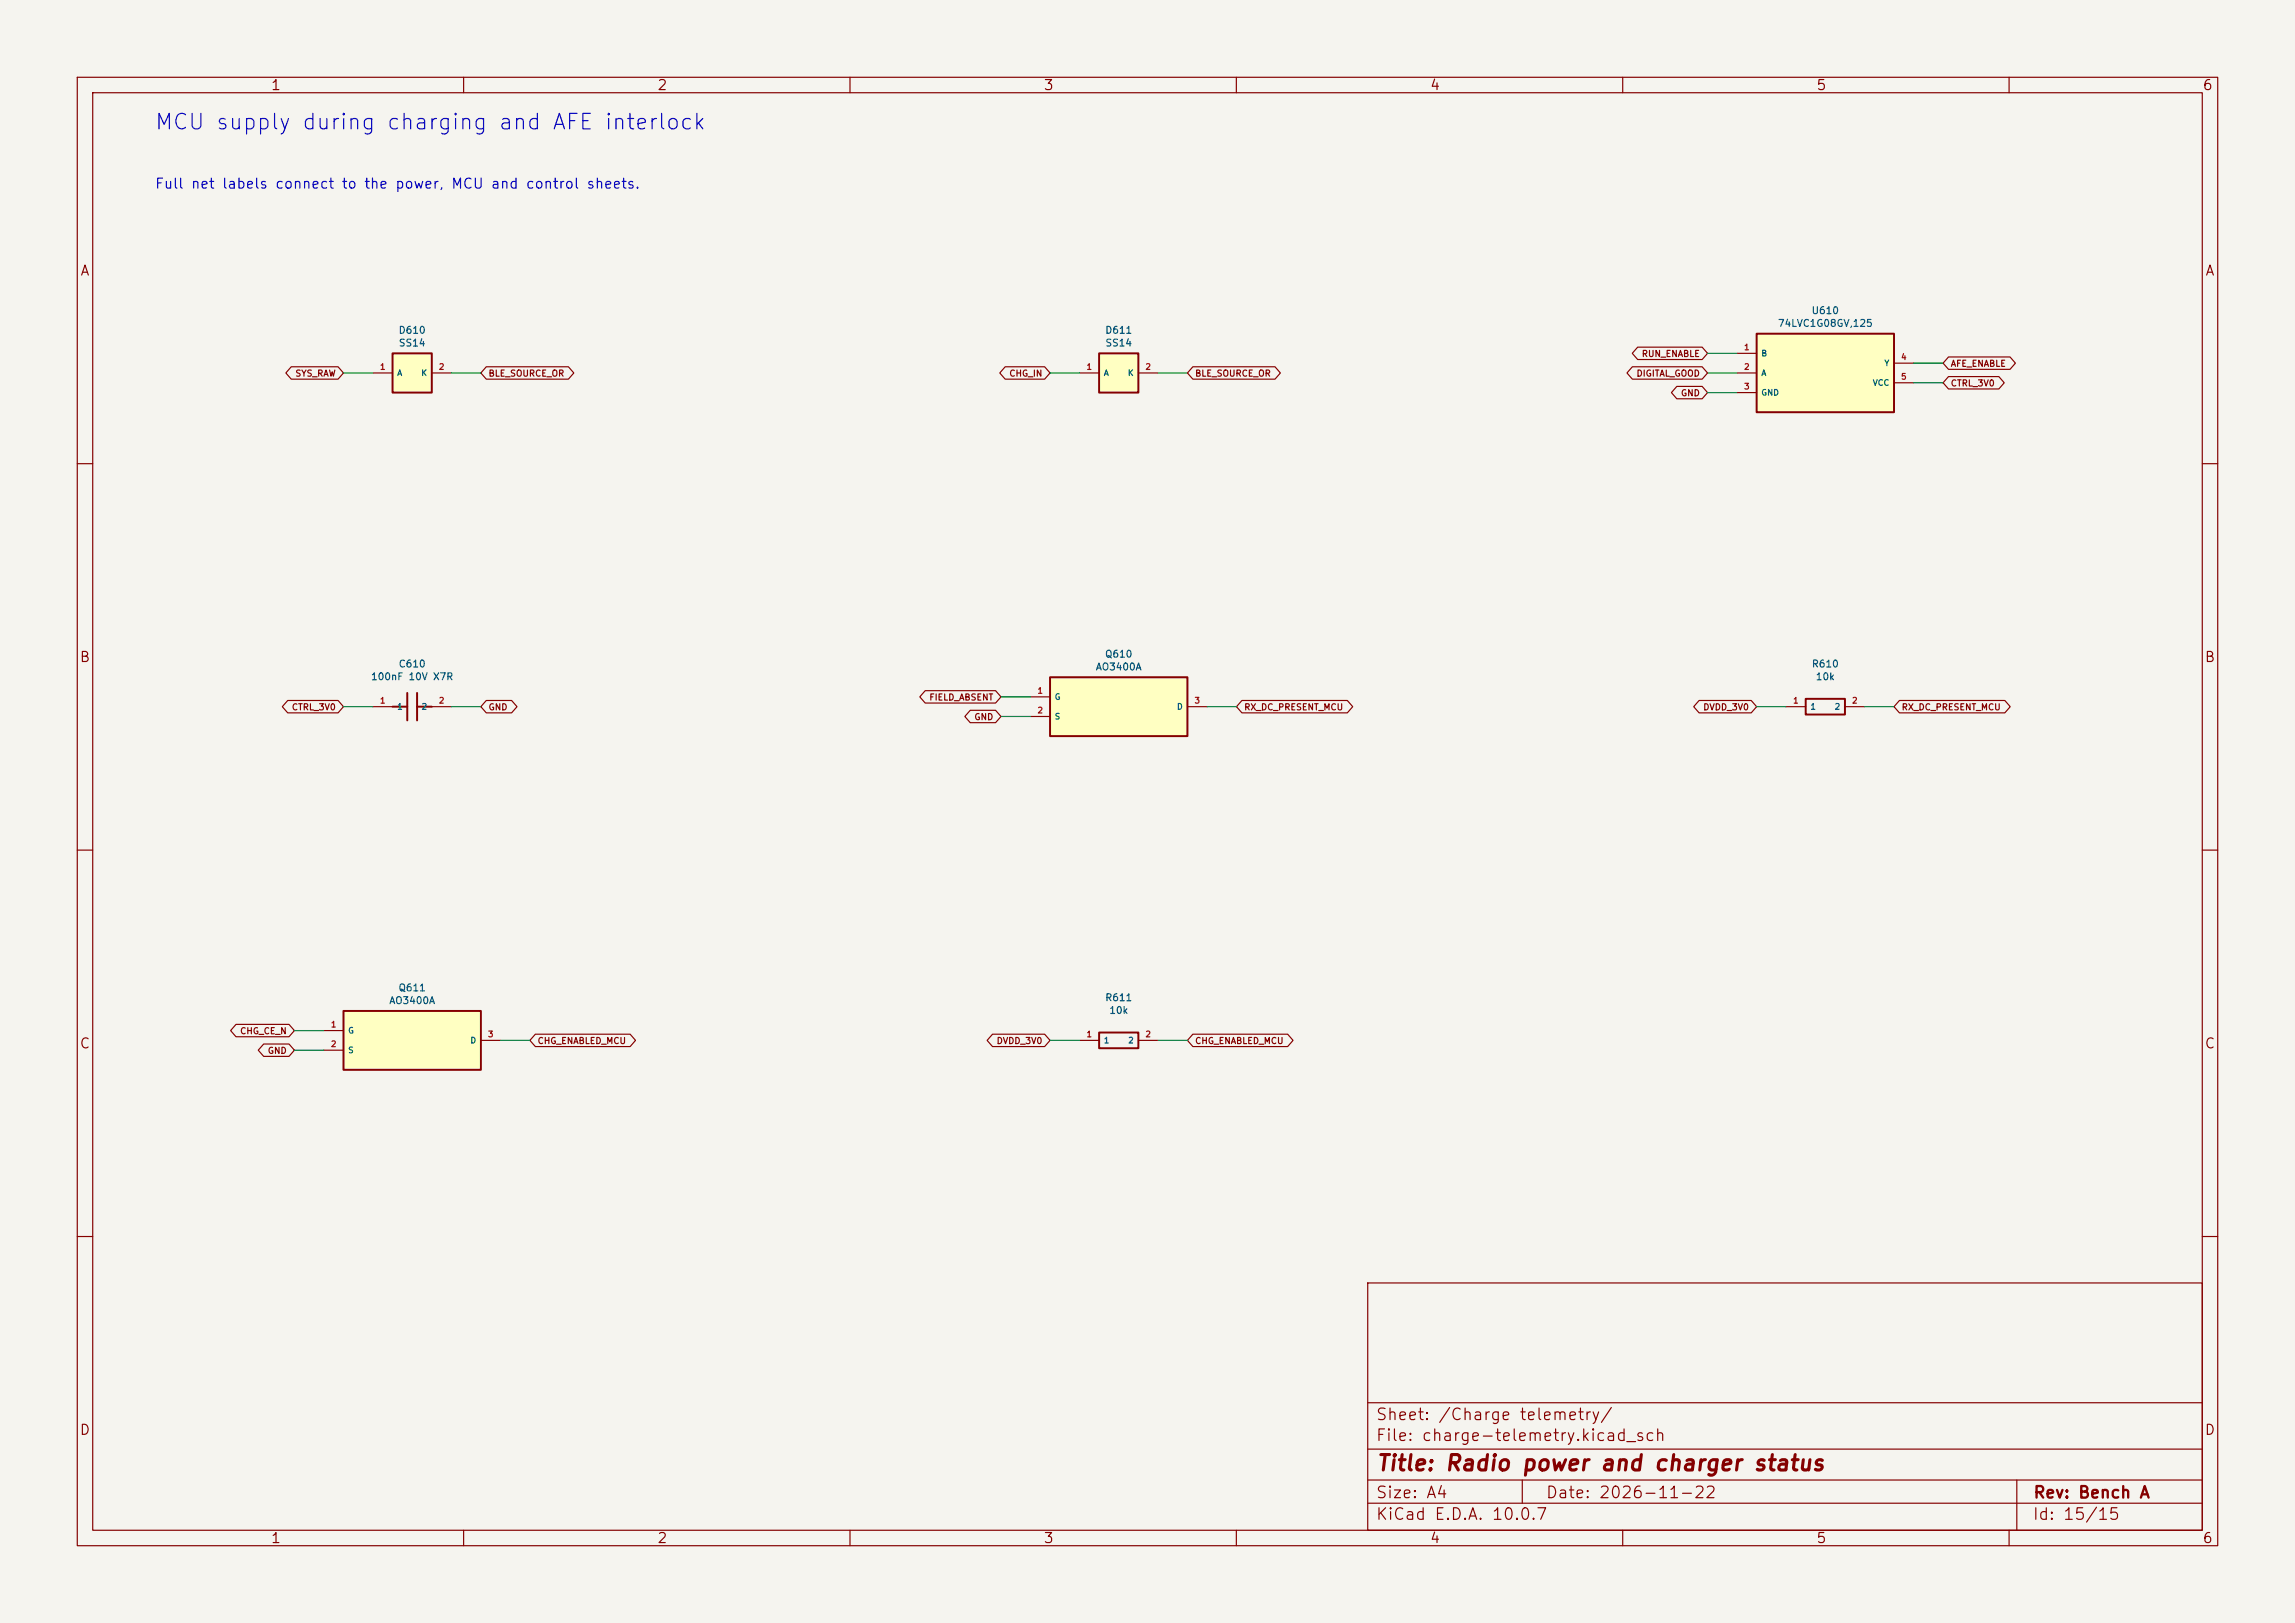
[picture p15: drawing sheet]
<svg xmlns="http://www.w3.org/2000/svg" width="297mm" height="210mm" viewBox="0 0 297 210" stroke-linecap="round" stroke-linejoin="round" font-family="sans-serif">
<defs><g id="words">
<text font-size="2" fill="#0000c2" x="19.9" y="17.3">MCU supply during charging and AFE interlock</text>
<text font-size="2" fill="#840000" x="178" y="190.8">Title: Radio power and charger status</text>
<g font-size="1.5" fill="#840000">
<text x="178" y="184.1">Sheet: /Charge telemetry/</text>
<text x="178" y="186.8">File: charge-telemetry.kicad_sch</text>
<text x="178" y="197">KiCad E.D.A. 10.0.7</text>
<text x="178" y="194.2">Size: A4</text>
<text x="200" y="194.2">Date: 2026-11-22</text>
<text x="263" y="197">Id: 15/15</text>
<text x="263" y="194.2">Rev: Bench A</text>
</g>
<g font-size="1.3" fill="#840000">
<text x="35" y="12">1</text>
<text x="85" y="12">2</text>
<text x="135" y="12">3</text>
<text x="185" y="12">4</text>
<text x="235" y="12">5</text>
<text x="285" y="12">6</text>
<text x="10.3" y="36">A</text>
<text x="285.3" y="36">A</text>
<text x="10.2" y="86">B</text>
<text x="285.2" y="86">B</text>
<text x="10.2" y="136">C</text>
<text x="285.2" y="136">C</text>
<text x="10.2" y="186">D</text>
<text x="285.2" y="186">D</text>
<text x="35" y="200">1</text>
<text x="85" y="200">2</text>
<text x="135" y="200">3</text>
<text x="185" y="200">4</text>
<text x="235" y="200">5</text>
<text x="285" y="200">6</text>
</g>
<text font-size="1.3" fill="#0000c2" x="20" y="24.7">Full net labels connect to the power, MCU and control sheets.</text>
<g font-size=".9" fill="#006464">
<text x="234.4" y="40.9">U610</text>
<text x="51.5" y="43.4">D610</text>
<text x="51.5" y="45.1">SS14</text>
<text x="143" y="43.4">D611</text>
<text x="143" y="45.1">SS14</text>
<text x="230" y="42.5">74LVC1G08GV,125</text>
<text x="47.9" y="88.2">100nF 10V X7R</text>
<text x="51.5" y="86.6">C610</text>
<text x="141.7" y="87">AO3400A</text>
<text x="142.9" y="85.3">Q610</text>
<text x="234.4" y="86.6">R610</text>
<text x="234.9" y="88.2">10k</text>
<text x="50.3" y="130.1">AO3400A</text>
<text x="51.5" y="128.5">Q611</text>
<text x="143" y="129.8">R611</text>
<text x="143.5" y="131.4">10k</text>
</g>
<g font-size=".8" fill="#840000">
<text x="212.4" y="46.4">RUN_ENABLE</text>
<text x="252.4" y="47.7">AFE_ENABLE</text>
<text x="38.2" y="48.9">SYS_RAW</text>
<text x="63.2" y="48.9">BLE_SOURCE_OR</text>
<text x="130.5" y="48.9">CHG_IN</text>
<text x="154.6" y="48.9">BLE_SOURCE_OR</text>
<text x="211.7" y="48.9">DIGITAL_GOOD</text>
<text x="217.5" y="51.5">GND</text>
<text x="252.4" y="50.2">CTRL_3V0</text>
<text x="37.7" y="92.1">CTRL_3V0</text>
<text x="63.2" y="92.1">GND</text>
<text x="120.2" y="90.8">FIELD_ABSENT</text>
<text x="126" y="93.4">GND</text>
<text x="160.9" y="92.1">RX_DC_PRESENT_MCU</text>
<text x="220.3" y="92.1">DVDD_3V0</text>
<text x="246" y="92.1">RX_DC_PRESENT_MCU</text>
<text x="31" y="134">CHG_CE_N</text>
<text x="34.6" y="136.6">GND</text>
<text x="69.5" y="135.3">CHG_ENABLED_MCU</text>
<text x="128.9" y="135.3">DVDD_3V0</text>
<text x="154.6" y="135.3">CHG_ENABLED_MCU</text>
</g>
<g font-size=".8" fill="#a90000">
<text x="225.6" y="45.5">1</text>
<text x="245.9" y="46.8">4</text>
<text x="49.1" y="48">1</text>
<text x="56.7" y="48">2</text>
<text x="140.5" y="48">1</text>
<text x="148.2" y="48">2</text>
<text x="225.6" y="48">2</text>
<text x="225.6" y="50.6">3</text>
<text x="245.9" y="49.3">5</text>
<text x="134.2" y="89.9">1</text>
<text x="49.1" y="91.2">1</text>
<text x="56.7" y="91.2">2</text>
<text x="134.2" y="92.5">2</text>
<text x="154.5" y="91.2">3</text>
<text x="232" y="91.2">1</text>
<text x="239.6" y="91.2">2</text>
<text x="42.7" y="133.1">1</text>
<text x="42.7" y="135.7">2</text>
<text x="63.1" y="134.4">3</text>
<text x="140.5" y="134.4">1</text>
<text x="148.2" y="134.4">2</text>
</g>
<g font-size=".8" fill="#006464">
<text x="227.9" y="46.3">B</text>
<text x="243.8" y="47.6">Y</text>
<text x="51.3" y="48.8">A</text>
<text x="54.4" y="48.8">K</text>
<text x="142.8" y="48.8">A</text>
<text x="145.9" y="48.8">K</text>
<text x="227.9" y="48.8">A</text>
<text x="227.9" y="51.4">GND</text>
<text x="242.3" y="50.1">VCC</text>
<text x="51.3" y="92">1</text>
<text x="54.5" y="92">2</text>
<text x="136.4" y="90.7">G</text>
<text x="136.4" y="93.3">S</text>
<text x="152.2" y="92">D</text>
<text x="234.2" y="92">1</text>
<text x="237.4" y="92">2</text>
<text x="45" y="133.9">G</text>
<text x="45" y="136.5">S</text>
<text x="60.8" y="135.2">D</text>
<text x="142.8" y="135.2">1</text>
<text x="145.9" y="135.2">2</text>
</g>
</g></defs>
<path d="M0 0h297v210h-297z" fill="#f5f4ef" stroke="#f5f4ef" stroke-width=".13"/>
<g fill="none" stroke="#840000" stroke-width=".15">
<path d="M10 10h277v190h-277zM12 12h273v186h-273zM60 10v2M110 10v2M160 10v2M210 10v2M260 10v2M10 60h2M285 60h2M10 110h2M285 110h2M10 160h2"/>
<path d="M177 166h108v32h-108zM285 160h2M60 198v2M110 198v2M160 198v2M177 194.5h108M177 191.5h108M177 187.5h108M177 181.5h108M197 191.5v3M210 198v2M260 198v2"/>
<path d="M261 191.5v6.5"/>
</g>
<path d="M50.8 45.7h5.1v5.1h-5.1z" fill="#ffffc2"/>
<path d="M50.8 45.7h5.1v5.1h-5.1zM142.2 133.6h5.1v2h-5.1z" fill="none" stroke="#840000" stroke-width=".25"/>
<path d="M48.3 48.3h2.5M55.9 48.3h2.5M139.7 134.6h2.5M147.3 134.6h2.6" fill="none" stroke="#840000" stroke-width=".15"/>
<path d="M135.9 87.6h17.8v7.7h-17.8z" fill="#ffffc2"/>
<path d="M135.9 87.6h17.8v7.7h-17.8z" fill="none" stroke="#840000" stroke-width=".25"/>
<path d="M133.3 90.2h2.6M133.3 92.7h2.6M153.7 91.4h2.5" fill="none" stroke="#840000" stroke-width=".15"/>
<path d="M44.4 130.8h17.8v7.6h-17.8z" fill="#ffffc2"/>
<path d="M50.8 91.4h1.9M52.7 89.7v3.5M54 91.4h1.9M54 89.7v3.5M44.4 130.8h17.8v7.6h-17.8z" fill="none" stroke="#840000" stroke-width=".25"/>
<path d="M48.3 91.4h2.5M55.9 91.4h2.5M41.9 133.4h2.5M41.9 135.9h2.5M62.2 134.6h2.6" fill="none" stroke="#840000" stroke-width=".15"/>
<path d="M227.3 43.2h17.8v10.1h-17.8z" fill="#ffffc2"/>
<path d="M227.3 43.2h17.8v10.1h-17.8z" fill="none" stroke="#840000" stroke-width=".25"/>
<path d="M224.8 45.7h2.5M224.8 48.3h2.5M224.8 50.8h2.5M245.1 47h2.5M245.1 49.5h2.5" fill="none" stroke="#840000" stroke-width=".15"/>
<path d="M142.2 45.7h5.1v5.1h-5.1z" fill="#ffffc2"/>
<path d="M142.2 45.7h5.1v5.1h-5.1zM233.7 90.4h5.1v2.1h-5.1z" fill="none" stroke="#840000" stroke-width=".25"/>
<g fill="none" stroke="#840000" stroke-width=".15">
<path d="M37.7 47.5h6.1l.6 .8-.6 .8h-6.1l-.7-.8zM62.9 47.5h10.7l.7 .8-.7 .8h-10.7l-.7-.8zM130.1 47.5h5.1l.7 .8-.7 .8h-5.1l-.7-.8zM139.7 48.3h2.5M147.3 48.3h2.6M154.4 47.5h10.6l.7 .8-.7 .8h-10.6l-.7-.8zM211.2 47.5h9.1l.7 .8-.7 .8h-9.1l-.7-.8zM211.9 44.9h8.4l.7 .8-.7 .8h-8.4l-.7-.8zM217 50h3.3l.7 .8-.7 .8h-3.3l-.7-.8zM252.2 46.2h7.9l.7 .8-.7 .8h-7.9l-.7-.8zM252.2 48.7h6.5l.7 .8-.7 .8h-6.5l-.7-.8zM37.2 90.6h6.6l.6 .8-.6 .8h-6.6l-.7-.8z"/>
<path d="M62.9 90.6h3.3l.7 .8-.7 .8h-3.3l-.7-.8zM119.7 89.4h9.1l.7 .8-.7 .8h-9.1l-.7-.8zM125.6 91.9h3.2l.7 .8-.7 .8h-3.2l-.7-.8zM160.7 90.6h13.7l.7 .8-.7 .8h-13.7l-.7-.8zM219.9 90.6h6.7l.7 .8-.7 .8h-6.7l-.7-.8zM231.1 91.4h2.6M238.8 91.4h2.5M245.8 90.6h13.7l.7 .8-.7 .8h-13.7l-.7-.8zM30.5 132.5h6.9l.7 .9-.7 .8h-6.9l-.7-.8zM34.1 135.1h3.3l.7 .8-.7 .8h-3.3l-.7-.8zM69.3 133.8h12.2l.7 .8-.7 .8h-12.2l-.7-.8zM128.4 133.8h6.8l.7 .8-.7 .8h-6.8l-.7-.8z"/>
<path d="M154.4 133.8h12.2l.7 .8-.7 .8h-12.2l-.7-.8z"/>
</g>
<g fill="none" stroke="#009600" stroke-width=".15">
<path d="M44.4 48.3h3.9M58.4 48.3h3.8M135.9 48.3h3.8M149.9 48.3h3.8M221 48.3h3.8M221 50.8h3.8M221 45.7h3.8M247.6 47h3.9M247.6 49.5h3.9M44.4 91.4h3.9M58.4 91.4h3.8M129.5 92.7h3.8"/>
<path d="M129.5 90.2h3.8M156.2 91.4h3.8M227.3 91.4h3.8M241.3 91.4h3.8M38.1 133.4h3.8M38.1 135.9h3.8M64.8 134.6h3.8M135.9 134.6h3.8M149.9 134.6h3.8"/>
</g>
<use href="#words"/>
</svg>
